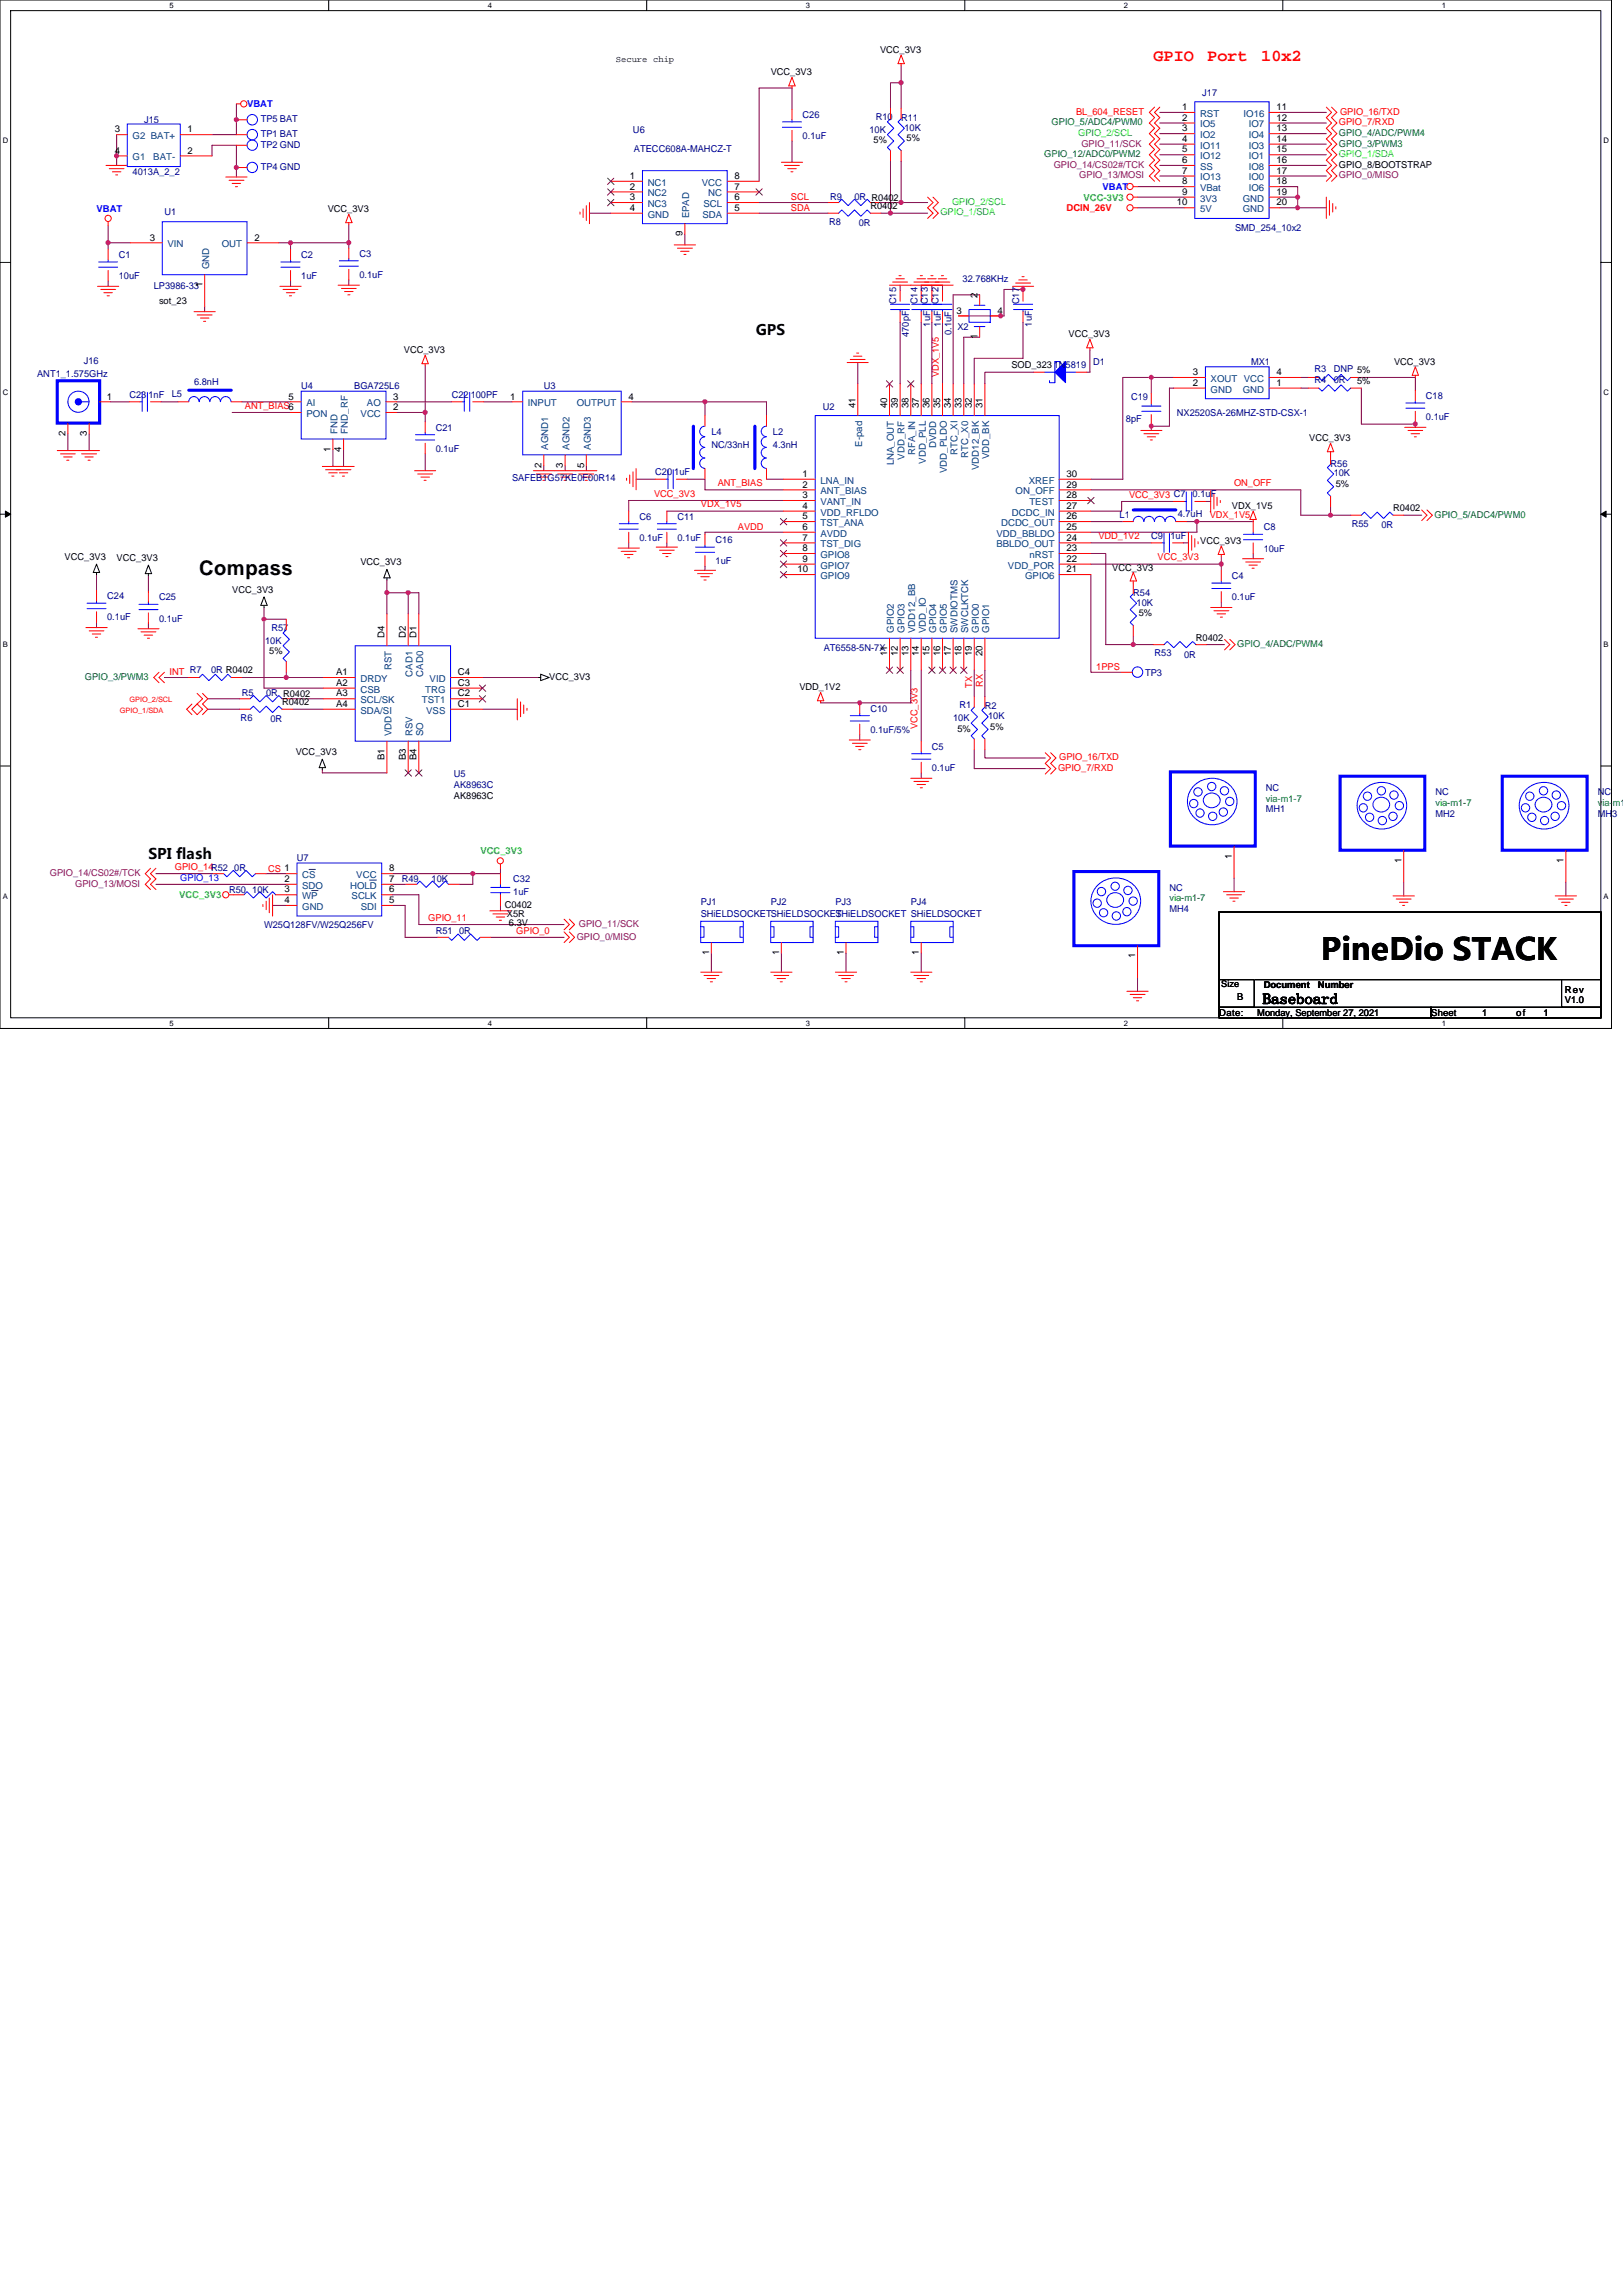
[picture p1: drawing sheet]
<svg xmlns="http://www.w3.org/2000/svg" width="210mm" height="297mm" viewBox="0 0 210 297" stroke-linecap="round" stroke-linejoin="round" font-family="sans-serif">
<defs><g id="words">
<text font-size="4" x="170.9" y="124.2">PineDio STACK</text>
<text font-size="2.6" x="25.8" y="74.4">Compass</text>
<g font-size="2.2" fill="#f00">
<text x="149.2" y="7.9">GPIO</text>
<text x="156.2" y="7.9">Port</text>
<text x="163.2" y="7.9">10x2</text>
</g>
<g font-size="1.9">
<text x="97.8" y="43.3">GPS</text>
<text x="19.2" y="111.1">SPI flash</text>
<text x="163.4" y="129.9">Baseboard</text>
</g>
<g font-size="1.2">
<text x="99.7" y="9.8">VCC_3V3</text>
<text x="113.9" y="6.9">VCC_3V3</text>
<text x="14.8" y="17.1">3</text>
<text x="24.3" y="17.1">1</text>
<text x="153" y="14.2">1</text>
<text x="153" y="15.6">2</text>
<text x="153" y="17">3</text>
<text x="165.1" y="14.2">11</text>
<text x="165.1" y="15.6">12</text>
<text x="165.1" y="17">13</text>
<text x="14.8" y="19.9">4</text>
<text x="24.3" y="19.9">2</text>
<text x="81.5" y="23.2">1</text>
<text x="95" y="23.2">8</text>
<text x="113" y="18.5">5%</text>
<text x="117.3" y="18.3">5%</text>
<text x="153" y="18.4">4</text>
<text x="153" y="19.7">5</text>
<text x="153" y="21.1">6</text>
<text x="153" y="22.5">7</text>
<text x="153" y="23.9">8</text>
<text x="165.1" y="18.4">14</text>
<text x="165.1" y="19.7">15</text>
<text x="165.1" y="21.1">16</text>
<text x="165.1" y="22.5">17</text>
<text x="165.1" y="23.9">18</text>
<text x="173.2" y="21.7">GPIO_8/BOOTSTRAP</text>
<text x="42.4" y="27.5">VCC_3V3</text>
<text x="81.5" y="24.5">2</text>
<text x="81.5" y="25.9">3</text>
<text x="81.5" y="27.3">4</text>
<text x="95" y="24.5">7</text>
<text x="95" y="27.3">5</text>
<text x="95" y="25.9">6</text>
<text x="112.6" y="27.1">R0402</text>
<text x="152.3" y="26.6">10</text>
<text x="153" y="25.2">9</text>
<text x="165.1" y="25.2">19</text>
<text x="165.1" y="26.6">20</text>
<text x="19.4" y="31.1">3</text>
<text x="32.9" y="31.1">2</text>
<text x="88.3" y="30.6" transform="rotate(-90 88.3 30.6)">9</text>
<text x="20.6" y="39.4">sot_23</text>
<text x="26.2" y="37.2" transform="rotate(-90 26.2 37.2)">1</text>
<text x="123.7" y="40.6">3</text>
<text x="126.4" y="38.5" transform="rotate(-90 126.4 38.5)">2</text>
<text x="129.1" y="40.6">4</text>
<text x="52.3" y="45.7">VCC_3V3</text>
<text x="126.4" y="43.9" transform="rotate(-90 126.4 43.9)">1</text>
<text x="130.9" y="47.6">SOD_323</text>
<text x="138.3" y="43.6">VCC_3V3</text>
<text x="180.4" y="47.2">VCC_3V3</text>
<text x="13.8" y="51.7">1</text>
<text x="37.3" y="51.7">5</text>
<text x="50.9" y="53.1">2</text>
<text x="50.9" y="51.7">3</text>
<text x="66" y="51.7">1</text>
<text x="81.3" y="51.7">4</text>
<text x="110.7" y="52.8" transform="rotate(-90 110.7 52.8)">41</text>
<text x="114.8" y="52.8" transform="rotate(-90 114.8 52.8)">40</text>
<text x="116.2" y="52.8" transform="rotate(-90 116.2 52.8)">39</text>
<text x="117.5" y="52.8" transform="rotate(-90 117.5 52.8)">38</text>
<text x="118.9" y="52.8" transform="rotate(-90 118.9 52.8)">37</text>
<text x="120.3" y="52.8" transform="rotate(-90 120.3 52.8)">36</text>
<text x="121.6" y="52.8" transform="rotate(-90 121.6 52.8)">35</text>
<text x="123" y="52.8" transform="rotate(-90 123 52.8)">34</text>
<text x="124.4" y="52.8" transform="rotate(-90 124.4 52.8)">33</text>
<text x="125.8" y="52.8" transform="rotate(-90 125.8 52.8)">32</text>
<text x="127.1" y="52.8" transform="rotate(-90 127.1 52.8)">31</text>
<text x="154.3" y="48.5">3</text>
<text x="154.3" y="49.9">2</text>
<text x="165.1" y="49.9">1</text>
<text x="165.1" y="48.5">4</text>
<text x="175.6" y="49.7">5%</text>
<text x="8.5" y="56.4" transform="rotate(-90 8.5 56.4)">2</text>
<text x="11.2" y="56.4" transform="rotate(-90 11.2 56.4)">3</text>
<text x="42.8" y="58.4" transform="rotate(-90 42.8 58.4)">1</text>
<text x="44.2" y="58.4" transform="rotate(-90 44.2 58.4)">4</text>
<text x="169.4" y="57.1">VCC_3V3</text>
<text x="70.1" y="60.5" transform="rotate(-90 70.1 60.5)">2</text>
<text x="72.8" y="60.5" transform="rotate(-90 72.8 60.5)">3</text>
<text x="75.6" y="60.5" transform="rotate(-90 75.6 60.5)">5</text>
<text x="103.8" y="61.7">1</text>
<text x="103.8" y="63.1">2</text>
<text x="103.8" y="64.5">3</text>
<text x="103.8" y="65.8">4</text>
<text x="138" y="65.8">27</text>
<text x="138" y="61.7">30</text>
<text x="138" y="64.5">28</text>
<text x="138" y="63.1">29</text>
<text x="159.4" y="65.9">VDX_1V5</text>
<text x="172.8" y="63">5%</text>
<text x="103.8" y="67.2">5</text>
<text x="103.8" y="68.6">6</text>
<text x="103.8" y="69.9">7</text>
<text x="103.8" y="71.3">8</text>
<text x="138" y="67.2">26</text>
<text x="138" y="69.9">24</text>
<text x="138" y="68.6">25</text>
<text x="138" y="71.3">23</text>
<text x="155.3" y="70.4">VCC_3V3</text>
<text x="180.2" y="66.1">R0402</text>
<text x="8.4" y="72.5">VCC_3V3</text>
<text x="15.1" y="72.6">VCC_3V3</text>
<text x="30" y="76.7">VCC_3V3</text>
<text x="46.6" y="73.1">VCC_3V3</text>
<text x="103.2" y="74">10</text>
<text x="103.8" y="72.7">9</text>
<text x="138" y="72.7">22</text>
<text x="138" y="74">21</text>
<text x="143.9" y="73.8">VCC_3V3</text>
<text x="49.8" y="82.6" transform="rotate(-90 49.8 82.6)">D4</text>
<text x="52.5" y="82.6" transform="rotate(-90 52.5 82.6)">D2</text>
<text x="53.9" y="82.6" transform="rotate(-90 53.9 82.6)">D1</text>
<text x="147.3" y="79.7">5%</text>
<text x="154.7" y="82.9">R0402</text>
<text x="34.8" y="84.7">5%</text>
<text x="43.5" y="87.4">A1</text>
<text x="43.5" y="88.7">A2</text>
<text x="59.2" y="87.4">C4</text>
<text x="59.2" y="88.7">C3</text>
<text x="71.1" y="87.9">VCC_3V3</text>
<text x="103.4" y="89.3">VDD_1V2</text>
<text x="114.8" y="84.9" transform="rotate(-90 114.8 84.9)">11</text>
<text x="116.2" y="84.9" transform="rotate(-90 116.2 84.9)">12</text>
<text x="117.5" y="84.9" transform="rotate(-90 117.5 84.9)">13</text>
<text x="118.9" y="84.9" transform="rotate(-90 118.9 84.9)">14</text>
<text x="120.3" y="84.9" transform="rotate(-90 120.3 84.9)">15</text>
<text x="121.6" y="84.9" transform="rotate(-90 121.6 84.9)">16</text>
<text x="123" y="84.9" transform="rotate(-90 123 84.9)">17</text>
<text x="124.4" y="84.9" transform="rotate(-90 124.4 84.9)">18</text>
<text x="125.8" y="84.9" transform="rotate(-90 125.8 84.9)">19</text>
<text x="127.1" y="84.9" transform="rotate(-90 127.1 84.9)">20</text>
<text x="36.5" y="91.2">R0402</text>
<text x="43.5" y="90.1">A3</text>
<text x="43.5" y="91.5">A4</text>
<text x="59.2" y="90.1">C2</text>
<text x="59.2" y="91.5">C1</text>
<text x="123.9" y="94.7">5%</text>
<text x="128.1" y="94.4">5%</text>
<text x="38.3" y="97.7">VCC_3V3</text>
<text x="49.8" y="98.4" transform="rotate(-90 49.8 98.4)">B1</text>
<text x="52.5" y="98.4" transform="rotate(-90 52.5 98.4)">B3</text>
<text x="53.9" y="98.4" transform="rotate(-90 53.9 98.4)">B4</text>
<text x="58.7" y="103.3">AK8963C</text>
<text x="50.3" y="112.7">8</text>
<text x="159.4" y="111.1" transform="rotate(-90 159.4 111.1)">1</text>
<text x="181.3" y="111.7" transform="rotate(-90 181.3 111.7)">1</text>
<text x="202.3" y="111.7" transform="rotate(-90 202.3 111.7)">1</text>
<text x="36.8" y="115.5">3</text>
<text x="36.8" y="114.1">2</text>
<text x="36.8" y="116.8">4</text>
<text x="50.3" y="115.5">6</text>
<text x="50.3" y="114.1">7</text>
<text x="50.3" y="116.8">5</text>
<text x="65.3" y="117.4">C0402</text>
<text x="65.6" y="118.7">X5R</text>
<text x="65.8" y="119.8">6.3V</text>
<text x="91.7" y="123.6" transform="rotate(-90 91.7 123.6)">1</text>
<text x="100.8" y="123.6" transform="rotate(-90 100.8 123.6)">1</text>
<text x="109.2" y="123.6" transform="rotate(-90 109.2 123.6)">1</text>
<text x="118.9" y="123.6" transform="rotate(-90 118.9 123.6)">1</text>
<text x="146.9" y="124" transform="rotate(-90 146.9 124)">1</text>
<text x="157.7" y="131.4">Date:</text>
<text x="158" y="127.7">Size</text>
<text x="160.1" y="129.4">B</text>
<text x="162.7" y="131.4">Monday, September 27, 2021</text>
<text x="163.5" y="127.9">Document</text>
<text x="170.5" y="127.9">Number</text>
<text x="185.2" y="131.4">Sheet</text>
<text x="191.7" y="131.4">1</text>
<text x="196.2" y="131.4">of</text>
<text x="199.7" y="131.4">1</text>
<text x="202.5" y="129.8">V1.0</text>
<text x="202.5" y="128.4">Rev</text>
</g>
<g font-size="1.2" fill="#004080">
<text x="17.1" y="18">G2 BAT+</text>
<text x="155.3" y="15.1">RST</text>
<text x="155.3" y="16.5">IO5</text>
<text x="155.3" y="17.9">IO2</text>
<text x="160.9" y="15.1">IO16</text>
<text x="161.6" y="16.5">IO7</text>
<text x="161.6" y="17.9">IO4</text>
<text x="17.1" y="20.7">G1</text>
<text x="19.8" y="20.7">BAT-</text>
<text x="155.3" y="19.2">IO11</text>
<text x="155.3" y="20.6">IO12</text>
<text x="155.3" y="22">SS</text>
<text x="155.3" y="23.3">IO13</text>
<text x="161.6" y="19.2">IO3</text>
<text x="161.6" y="20.6">IO1</text>
<text x="161.6" y="22">IO8</text>
<text x="161.6" y="23.3">IO0</text>
<text x="83.8" y="24">NC1</text>
<text x="83.8" y="25.4">NC2</text>
<text x="83.8" y="26.8">NC3</text>
<text x="83.8" y="28.2">GND</text>
<text x="89.2" y="28.3" transform="rotate(-90 89.2 28.3)">EPAD</text>
<text x="90.8" y="24">VCC</text>
<text x="90.9" y="28.2">SDA</text>
<text x="91" y="26.8">SCL</text>
<text x="91.6" y="25.4">NC</text>
<text x="155.3" y="24.7">VBat</text>
<text x="155.3" y="26.1">3V3</text>
<text x="155.3" y="27.5">5V</text>
<text x="160.8" y="26.1">GND</text>
<text x="160.8" y="27.5">GND</text>
<text x="161.6" y="24.7">IO6</text>
<text x="21.7" y="32">VIN</text>
<text x="27.1" y="34.9" transform="rotate(-90 27.1 34.9)">GND</text>
<text x="28.7" y="32">OUT</text>
<text x="39.6" y="52.6">AI</text>
<text x="39.6" y="53.9">PON</text>
<text x="46.7" y="53.9">VCC</text>
<text x="47.5" y="52.6">AO</text>
<text x="68.3" y="52.6">INPUT</text>
<text x="74.6" y="52.6">OUTPUT</text>
<text x="156.6" y="49.4">XOUT VCC</text>
<text x="156.6" y="50.8">GND</text>
<text x="160.8" y="50.8">GND</text>
<text x="43.6" y="56.1" transform="rotate(-90 43.6 56.1)">FND</text>
<text x="45" y="56.1" transform="rotate(-90 45 56.1)">FND_RF</text>
<text x="70.9" y="58.2" transform="rotate(-90 70.9 58.2)">AGND1</text>
<text x="73.7" y="58.2" transform="rotate(-90 73.7 58.2)">AGND2</text>
<text x="76.4" y="58.2" transform="rotate(-90 76.4 58.2)">AGND3</text>
<text x="111.5" y="57.8" transform="rotate(-90 111.5 57.8)">E-pad</text>
<text x="117" y="59.5" transform="rotate(-90 117 59.5)">VDD_RF</text>
<text x="118.4" y="58.9" transform="rotate(-90 118.4 58.9)">RFA_IN</text>
<text x="121.1" y="58" transform="rotate(-90 121.1 58)">DVDD</text>
<text x="123.9" y="58.9" transform="rotate(-90 123.9 58.9)">RTC_XI</text>
<text x="125.3" y="59.2" transform="rotate(-90 125.3 59.2)">RTC_X0</text>
<text x="128" y="59.4" transform="rotate(-90 128 59.4)">VDD_BK</text>
<text x="106.2" y="62.6">LNA_IN</text>
<text x="106.2" y="63.9">ANT_BIAS</text>
<text x="106.2" y="65.3">VANT_IN</text>
<text x="115.7" y="60.2" transform="rotate(-90 115.7 60.2)">LNA_OUT</text>
<text x="119.8" y="60" transform="rotate(-90 119.8 60)">VDD_PLL</text>
<text x="122.5" y="61.2" transform="rotate(-90 122.5 61.2)">VDD_PLDO</text>
<text x="126.6" y="60.8" transform="rotate(-90 126.6 60.8)">VDD12_BK</text>
<text x="131.4" y="63.9">ON_OFF</text>
<text x="133.1" y="62.6">XREF</text>
<text x="133.2" y="65.3">TEST</text>
<text x="106.2" y="66.7">VDD_RFLDO</text>
<text x="106.2" y="68.1">TST_ANA</text>
<text x="106.2" y="69.4">AVDD</text>
<text x="106.2" y="70.8">TST_DIG</text>
<text x="128.9" y="70.8">BBLDO_OUT</text>
<text x="128.9" y="69.4">VDD_BBLDO</text>
<text x="129.5" y="68.1">DCDC_OUT</text>
<text x="130.9" y="66.7">DCDC_IN</text>
<text x="106.2" y="72.2">GPIO8</text>
<text x="106.2" y="73.6">GPIO7</text>
<text x="106.2" y="74.9">GPIO9</text>
<text x="130.4" y="73.6">VDD_POR</text>
<text x="132.6" y="74.9">GPIO6</text>
<text x="133.2" y="72.2">nRST</text>
<text x="115.7" y="81.9" transform="rotate(-90 115.7 81.9)">GPIO2</text>
<text x="117" y="81.9" transform="rotate(-90 117 81.9)">GPIO3</text>
<text x="118.4" y="81.9" transform="rotate(-90 118.4 81.9)">VDD12_BB</text>
<text x="119.8" y="81.9" transform="rotate(-90 119.8 81.9)">VDD_IO</text>
<text x="121.1" y="81.9" transform="rotate(-90 121.1 81.9)">GPIO4</text>
<text x="122.5" y="81.9" transform="rotate(-90 122.5 81.9)">GPIO5</text>
<text x="123.9" y="81.9" transform="rotate(-90 123.9 81.9)">SWDIOTMS</text>
<text x="125.3" y="81.9" transform="rotate(-90 125.3 81.9)">SWCLKTCK</text>
<text x="126.6" y="81.9" transform="rotate(-90 126.6 81.9)">GPIO0</text>
<text x="128" y="81.9" transform="rotate(-90 128 81.9)">GPIO1</text>
<text x="46.6" y="88.2">DRDY</text>
<text x="46.6" y="89.6">CSB</text>
<text x="50.6" y="86.7" transform="rotate(-90 50.6 86.7)">RST</text>
<text x="53.4" y="87.6" transform="rotate(-90 53.4 87.6)">CAD1</text>
<text x="54.8" y="87.6" transform="rotate(-90 54.8 87.6)">CAD0</text>
<text x="55" y="89.6">TRG</text>
<text x="55.6" y="88.2">VID</text>
<text x="46.6" y="91">SCL/SK</text>
<text x="46.6" y="92.3">SDA/SI</text>
<text x="50.6" y="95.2" transform="rotate(-90 50.6 95.2)">VDD</text>
<text x="53.4" y="95.2" transform="rotate(-90 53.4 95.2)">RSV</text>
<text x="54.6" y="91">TST1</text>
<text x="54.8" y="95.2" transform="rotate(-90 54.8 95.2)">SO</text>
<text x="55.1" y="92.3">VSS</text>
<text x="39.1" y="113.6">CS</text>
<text x="46.1" y="113.6">VCC</text>
<text x="39.1" y="115">SDO</text>
<text x="39.1" y="116.3">WP</text>
<text x="39.1" y="117.7">GND</text>
<text x="45.3" y="115">HOLD</text>
<text x="45.5" y="116.3">SCLK</text>
<text x="46.7" y="117.7">SDI</text>
</g>
<g font-size="1.2" fill="#000080">
<text x="18.6" y="15.9">J15</text>
<text x="33.7" y="15.8">TP5 BAT</text>
<text x="33.7" y="17.7">TP1 BAT</text>
<text x="81.9" y="17.2">U6</text>
<text x="103.8" y="15.3">C26</text>
<text x="103.8" y="18">0.1uF</text>
<text x="112.5" y="17.2">10K</text>
<text x="113.3" y="15.5">R10</text>
<text x="116.6" y="15.7">R11</text>
<text x="117" y="16.9">10K</text>
<text x="155.6" y="12.4">J17</text>
<text x="17.1" y="22.7">4013A_2_2</text>
<text x="33.7" y="22">TP4 GND</text>
<text x="33.7" y="19.1">TP2 GND</text>
<text x="82" y="19.6">ATECC608A-MAHCZ-T</text>
<text x="21.3" y="27.9">U1</text>
<text x="107.3" y="29.1">R8</text>
<text x="107.4" y="25.8">R9</text>
<text x="110.6" y="25.8">0R R0402</text>
<text x="111.1" y="29.3">0R</text>
<text x="159.8" y="29.9">SMD_254_10x2</text>
<text x="15.4" y="33.4">C1</text>
<text x="39" y="33.4">C2</text>
<text x="46.5" y="33.2">C3</text>
<text x="46.5" y="36">0.1uF</text>
<text x="15.4" y="36.1">10uF</text>
<text x="19.9" y="37.3">LP3986-33</text>
<text x="39" y="36.1">1uF</text>
<text x="116" y="39.4" transform="rotate(-90 116 39.4)">C15</text>
<text x="118.7" y="39.4" transform="rotate(-90 118.7 39.4)">C14</text>
<text x="120.1" y="39.4" transform="rotate(-90 120.1 39.4)">C13</text>
<text x="121.4" y="39.4" transform="rotate(-90 121.4 39.4)">C12</text>
<text x="124.5" y="36.5">32.768KHz</text>
<text x="131.9" y="39.4" transform="rotate(-90 131.9 39.4)">C17</text>
<text x="10.8" y="47.1">J16</text>
<text x="117.6" y="43.6" transform="rotate(-90 117.6 43.6)">470pF</text>
<text x="120.3" y="42.2" transform="rotate(-90 120.3 42.2)">1uF</text>
<text x="121.7" y="42.2" transform="rotate(-90 121.7 42.2)">1uF</text>
<text x="123.1" y="43.3" transform="rotate(-90 123.1 43.3)">0.1uF</text>
<text x="123.9" y="42.7">X2</text>
<text x="133.5" y="42.2" transform="rotate(-90 133.5 42.2)">1uF</text>
<text x="136.3" y="47.6">1N5819</text>
<text x="141.4" y="47.2">D1</text>
<text x="161.9" y="47.2">MX1</text>
<text x="4.8" y="48.7">ANT1_1.575GHz</text>
<text x="16.7" y="51.5">C23 1nF</text>
<text x="22.2" y="51.3">L5</text>
<text x="25.1" y="49.8">6.8nH</text>
<text x="39" y="50.4">U4</text>
<text x="45.8" y="50.4">BGA725L6</text>
<text x="58.4" y="51.5">C22 100PF</text>
<text x="70.4" y="50.4">U3</text>
<text x="106.4" y="53">U2</text>
<text x="146.3" y="51.7">C19</text>
<text x="152.3" y="53.8">NX2520SA-26MHZ-STD-CSX-1</text>
<text x="170.1" y="48.2">R3</text>
<text x="170.1" y="49.6">R4</text>
<text x="172.6" y="48.2">DNP 5%</text>
<text x="172.6" y="49.6">0R</text>
<text x="184.5" y="51.6">C18</text>
<text x="56.4" y="55.7">C21</text>
<text x="56.4" y="58.5">0.1uF</text>
<text x="92" y="56.3">L4</text>
<text x="92" y="57.9">NC/33nH</text>
<text x="100" y="56.3">L2</text>
<text x="100" y="57.9">4.3nH</text>
<text x="145.7" y="54.6">8pF</text>
<text x="184.5" y="54.3">0.1uF</text>
<text x="66.3" y="62.2">SAFEB1G57KE0F00R14</text>
<text x="84.8" y="61.5">C20 1uF</text>
<text x="154.3" y="64.3">0.1uF</text>
<text x="172.1" y="60.4">R56</text>
<text x="172.6" y="61.6">10K</text>
<text x="82.7" y="67.2">C6</text>
<text x="82.7" y="70">0.1uF</text>
<text x="87.7" y="67.2">C11</text>
<text x="87.7" y="70">0.1uF</text>
<text x="92.6" y="70.3">C16</text>
<text x="144.8" y="67">L1</text>
<text x="148.9" y="69.7">C9</text>
<text x="151.4" y="69.7">1uF</text>
<text x="152.4" y="66.8">4.7uH</text>
<text x="163.5" y="68.6">C8</text>
<text x="163.5" y="71.4">10uF</text>
<text x="174.9" y="68.2">R55</text>
<text x="178.7" y="68.3">0R</text>
<text x="13.9" y="77.5">C24</text>
<text x="20.6" y="77.7">C25</text>
<text x="92.6" y="73">1uF</text>
<text x="146.6" y="77.1">R54</text>
<text x="159.4" y="74.9">C4</text>
<text x="159.4" y="77.7">0.1uF</text>
<text x="13.9" y="80.3">0.1uF</text>
<text x="20.6" y="80.4">0.1uF</text>
<text x="34.3" y="83.3">10K</text>
<text x="35.1" y="81.6">R57</text>
<text x="147" y="78.3">10K</text>
<text x="27.3" y="87.1">0R R0402</text>
<text x="106.6" y="84.2">AT6558-5N-7X</text>
<text x="148.1" y="87.4">TP3</text>
<text x="149.4" y="84.9">R53</text>
<text x="153.2" y="85.1">0R</text>
<text x="31.1" y="93.3">R6</text>
<text x="31.3" y="90">R5</text>
<text x="34.4" y="90">0R R0402</text>
<text x="35" y="93.4">0R</text>
<text x="112.6" y="92.1">C10</text>
<text x="112.6" y="94.8">0.1uF/5%</text>
<text x="123.3" y="93.3">10K</text>
<text x="124.1" y="91.7">R1</text>
<text x="127.4" y="91.8">R2</text>
<text x="127.8" y="93">10K</text>
<text x="58.7" y="100.6">U5</text>
<text x="58.7" y="101.9">AK8963C</text>
<text x="120.6" y="97">C5</text>
<text x="120.6" y="99.7">0.1uF</text>
<text x="163.8" y="102.3">NC</text>
<text x="163.8" y="105.1">MH1</text>
<text x="185.7" y="102.9">NC</text>
<text x="185.7" y="105.6">MH2</text>
<text x="206.7" y="102.9">NC</text>
<text x="206.7" y="105.6">MH3</text>
<text x="38.4" y="111.4">U7</text>
<text x="29.6" y="115.5">R50 10K</text>
<text x="52" y="114.2">R49</text>
<text x="55.8" y="114.2">10K</text>
<text x="66.4" y="114.2">C32</text>
<text x="66.4" y="115.8">1uF</text>
<text x="90.7" y="117">PJ1</text>
<text x="90.7" y="118.7">SHiELDSOCKETSHiELDSOCKET</text>
<text x="99.7" y="117">PJ2</text>
<text x="108.1" y="117">PJ3</text>
<text x="108.1" y="118.7">SHiELDSOCKET SHiELDSOCKET</text>
<text x="117.8" y="117">PJ4</text>
<text x="151.3" y="115.3">NC</text>
<text x="151.3" y="118">MH4</text>
<text x="34.2" y="120">W25Q128FV/W25Q256FV</text>
<text x="56.4" y="120.9">R51 0R</text>
</g>
<g font-size="1.2" fill="#00f">
<text x="32" y="13.9">VBAT</text>
<text x="12.5" y="27.5">VBAT</text>
<text x="142.6" y="24.6">VBAT</text>
<text x="23.3" y="113.9">GPIO_13</text>
</g>
<g font-size="1.2" fill="#008000">
<text x="136.1" y="16.2">GPIO_5/ADC4/PWM0</text>
<text x="173.2" y="17.6">GPIO_4/ADC/PWM4</text>
<text x="135.1" y="20.3">GPIO_12/ADC0/PWM2</text>
<text x="173.2" y="19">GPIO_3/PWM3</text>
<text x="185.6" y="67">GPIO_5/ADC4/PWM0</text>
<text x="160.1" y="83.7">GPIO_4/ADC/PWM4</text>
<text x="11" y="87.9">GPIO_3/PWM3</text>
<text x="163.8" y="103.7">via-m1-7</text>
<text x="185.7" y="104.3">via-m1-7</text>
<text x="206.7" y="104.3">via-m1</text>
<text x="151.3" y="116.6">via-m1-7</text>
</g>
<g font-size="1.2" fill="#f00">
<text x="139.2" y="14.8">BL_604_RESET</text>
<text x="173.2" y="16.2">GPIO_7/RXD</text>
<text x="173.4" y="14.8">GPIO_16/TXD</text>
<text x="102.3" y="25.9">SCL</text>
<text x="102.3" y="27.3">SDA</text>
<text x="138" y="27.3">DCIN_26V</text>
<text x="31.7" y="52.9">ANT_BIAS6</text>
<text x="121.5" y="48.8" transform="rotate(-90 121.5 48.8)">VDX_1V5</text>
<text x="84.6" y="64.3">VCC_3V3</text>
<text x="90.7" y="65.6">VDX_1V5</text>
<text x="92.9" y="62.9">ANT_BIAS</text>
<text x="146.1" y="64.4">VCC_3V3 C7</text>
<text x="159.7" y="62.9">ON_OFF</text>
<text x="95.5" y="68.6">AVDD</text>
<text x="142.1" y="69.7">VDD_1V2</text>
<text x="156.5" y="67">VDX_1V5</text>
<text x="149.8" y="72.5">VCC_3V3</text>
<text x="21.9" y="87.4">INT R7</text>
<text x="125.8" y="89" transform="rotate(-90 125.8 89)">TX</text>
<text x="127.1" y="88.9" transform="rotate(-90 127.1 88.9)">RX</text>
<text x="141.8" y="86.7">1PPS</text>
<text x="118.7" y="94.4" transform="rotate(-90 118.7 94.4)">VCC_3V3</text>
<text x="136.9" y="99.7">GPIO_7/RXD</text>
<text x="137" y="98.4">GPIO_16/TXD</text>
<text x="22.6" y="112.5">GPIO_14R52 0R</text>
<text x="34.7" y="112.8">CS 1</text>
<text x="55.4" y="119.1">GPIO_11</text>
<text x="66.8" y="120.8">GPIO_0</text>
</g>
<g font-size="1.2" fill="#0f0">
<text x="139.5" y="17.6">GPIO_2/SCL</text>
<text x="173.2" y="20.3">GPIO_1/SDA</text>
<text x="121.7" y="27.9">GPIO_1/SDA</text>
<text x="123.2" y="26.5">GPIO_2/SCL</text>
<text x="140.2" y="26">VCC-3V3</text>
<text x="62.1" y="110.4">VCC_3V3</text>
<text x="23.2" y="116.2">VCC_3V3</text>
</g>
<g font-size="1.2" fill="#800080">
<text x="136.3" y="21.7">GPIO_14/CS02#/TCK</text>
<text x="139.6" y="23.1">GPIO_13/MOSI</text>
<text x="139.9" y="19">GPIO_11/SCK</text>
<text x="173.2" y="23.1">GPIO_0/MISO</text>
<text x="6.5" y="113.3">GPIO_14/CS02#/TCK</text>
<text x="9.7" y="114.7">GPIO_13/MOSI</text>
<text x="74.9" y="119.9">GPIO_11/SCK</text>
<text x="74.6" y="121.6">GPIO_0/MISO</text>
</g>
<text font-size="1.1" x="79.7" y="8.1">Secure chip</text>
<g font-size="1">
<text x="21.9" y="1">5</text>
<text x="63.1" y="1">4</text>
<text x="104.2" y="1">3</text>
<text x="145.4" y="1">2</text>
<text x="186.5" y="1">1</text>
<text x=".4" y="18.5">D</text>
<text x="207.5" y="18.5">D</text>
<text x=".4" y="51.1">C</text>
<text x="207.5" y="51.1">C</text>
<text x=".4" y="83.7">B</text>
<text x="207.5" y="83.7">B</text>
<text x=".4" y="116.3">A</text>
<text x="207.5" y="116.3">A</text>
<text x="21.9" y="132.7">5</text>
<text x="63.1" y="132.7">4</text>
<text x="104.2" y="132.7">3</text>
<text x="145.4" y="132.7">2</text>
<text x="186.5" y="132.7">1</text>
</g>
<g font-size="1" fill="#f00">
<text x="15.5" y="92.2">GPIO_1/SDA</text>
<text x="16.7" y="90.8">GPIO_2/SCL</text>
</g>
</g></defs>
<path d="M0 0h208.5v133.1h-208.5zM1.4 1.4h205.7v130.3h-205.7z" fill="none" stroke="#000" stroke-width=".13"/>
<g fill="#fff">
<path d="M21.9 .1h.6v1.1h-.6z"/>
<path d="M21.9 131.8h.6v1.1h-.6z"/>
</g>
<path d="M42.5 0v1.4M42.5 131.7v1.4" fill="none" stroke="#000" stroke-width=".13"/>
<g fill="#fff">
<path d="M63.1 .1h.5v1.1h-.5z"/>
<path d="M63.1 131.8h.5v1.1h-.5z"/>
</g>
<path d="M83.7 0v1.4M83.7 131.7v1.4" fill="none" stroke="#000" stroke-width=".13"/>
<g fill="#fff">
<path d="M104.2 .1h.6v1.1h-.6z"/>
<path d="M104.2 131.8h.6v1.1h-.6z"/>
</g>
<path d="M124.8 0v1.4M124.8 131.7v1.4" fill="none" stroke="#000" stroke-width=".13"/>
<g fill="#fff">
<path d="M145.4 .1h.5v1.1h-.5z"/>
<path d="M145.4 131.8h.5v1.1h-.5z"/>
</g>
<path d="M166 0v1.4M166 131.7v1.4" fill="none" stroke="#000" stroke-width=".13"/>
<g fill="#fff">
<path d="M186.5 .1h.6v1.1h-.6z"/>
<path d="M186.5 131.8h.6v1.1h-.6z"/>
<path d="M.4 17.7h.7v1.1h-.7z"/>
<path d="M207.5 17.7h.7v1.1h-.7z"/>
<path d="M.4 50.2h.7v1.1h-.7z"/>
<path d="M207.5 50.2h.7v1.1h-.7z"/>
</g>
<path d="M0 34h1.4M207.1 34h1.4" fill="none" stroke="#000" stroke-width=".13"/>
<g fill="#fff">
<path d="M.4 82.8h.6v1.1h-.6z"/>
<path d="M207.5 82.8h.6v1.1h-.6z"/>
</g>
<path d="M0 66.5h1.4M207.1 66.5h1.4" fill="none" stroke="#000" stroke-width=".13"/>
<path d="M.7 66.1l.7 .4-.7 .4zM207.1 66.5l.7-.4v.8z" fill="#000" stroke="#000" stroke-width=".13"/>
<g fill="#fff">
<path d="M.4 115.4h.6v1.1h-.6z"/>
<path d="M207.5 115.4h.6v1.1h-.6z"/>
</g>
<g fill="none" stroke="#000" stroke-width=".13">
<path d="M12.5 73l.4 1.1h-.8zM12.5 74.1v.2M19.2 74.2v.3M19.2 73.1l.4 1.1h-.8zM34.2 77.2l.4 1.1h-.9zM34.2 78.3v.3M50.1 73.7l.4 1.1h-.8zM50.1 74.8v.2M0 99.1h1.4M41.7 98.2l.4 1.1h-.8zM41.7 99.3v.3M69.7 87.7h.3"/>
<path d="M70 87.2l1.1 .5-1.1 .4zM207.1 99.1h1.4M157.7 118h49.4v13.7h-49.4zM157.7 130.3h27.5v1.4h-27.5zM157.7 126.7h4.6v3.6h-4.6zM162.4 126.7h39.6M185.2 130.3h21.9v1.4h-21.9zM202 126.7h5.1v3.6h-5.1z"/>
</g>
<g fill="none" stroke="#800040" stroke-width=".13">
<path d="M15.1 17.4v4M30.6 13.4v4h-3.2M102.5 18.2v2.8M102.5 14.1v-2.7h-4.3v12.1M115.2 14v-3.3h1.4v3.3M116.6 8.5v2.2M150.1 14.5h3.1M150.1 15.9h3.1M150.1 17.3h3.1M150.1 18.6h3.1M165.6 14.5h6M165.6 15.9h6"/>
<path d="M165.6 17.3h6M165.6 18.6h6M14 29.2v2.2M14 31.4h2.9M14 36.3v.7M14 31.4v.8M26.5 39.6v.7M27.4 20.2v-1.4h3.2v4.1M36.1 31.4h1.5M37.6 36.3v.7M37.6 31.4v.8M37.6 31.4h7.5"/>
<path d="M45.1 36.2v.7M45.1 29.1v3M76.3 27.6h2.7M88.6 30.3v1.4M98.2 26.2h8.9M98.2 27.6h8.9M114 27.6h1.2M114 26.2h2.6M115.2 20.8v6.8h4.8M116.5 36.9v.7M116.6 20.8v5.4M116.6 26.2h3.4"/>
<path d="M119.2 36.9v.7M120.6 36.9v.7M121.9 36.9v.7M126.7 38.1h-3.4v11.6M132.4 37v.4M132.4 37.4h-2.5v3.5h-5.9M132.4 37.4v.2M147.2 24.2h6M147.2 26.9h6M147.2 25.5h6M150.1 20h3.1M150.1 21.4h3.1"/>
<path d="M150.1 22.8h3.1M165.6 20h6M165.6 21.4h6M165.6 22.8h6M165.6 26.9h2.3M165.6 25.5h2.3M165.6 24.2h2.3v1.3M167.9 25.5v1.4M167.9 26.9h3.7M8.8 56.1v2.2M11.5 56.1v2.2M14.3 52h2.4"/>
<path d="M20.8 52h2.3M30 53.4h7.6M31.3 52h6.3M43.1 58.2v2.1M44.4 58.2v2.1M51.3 52h7.1M51.3 53.4h3.7M55 58.7v2.2M55 47.3v7.3M62.5 52h3.8M81.7 52h9.5v1.8M91.2 52h8v1.8"/>
<path d="M111 46.9v2.8M116.5 41.7v8M119.2 41.7v8M120.6 41.7v8M121.9 41.7v8M126.7 43.6h-2v6.1M132.4 41.7v4.7h-6.4v3.3M133.7 48.2h-6.3v1.5M141 45.3v2.9h-.4M148.9 55v.1M148.9 48.8v2.1M148.9 48.8h-3.6v13.2h-4.2"/>
<path d="M148.9 55.1v.6M148.9 48.8h2.9M151.8 50.2h-.5v4.9h-2.4M168.3 48.8h1M168.3 50.2h1M176.1 48.8h7v1.7M176.1 50.2v4.7h7M183.1 54.6v.3M183.1 54.9v.4M12.5 74.3v2.1M19.2 74.5v2M34.2 78.6v1.5"/>
<path d="M50.1 75v1.7M50.1 76.7v2.7M50.1 76.7h2.7M52.8 76.7h1.4v2.7M52.8 76.7v2.7M70.4 60.2v.7M73.1 60.2v.7M75.9 60.2v.7M81.3 70.2v.7M82.3 62h2.5M86.3 70.2v.6M86.3 66.1h15.1"/>
<path d="M88.9 62h2.3v1.4h10.2M91.2 73.3v.5M99.2 62h2.2M101.4 64.7h-20.1v1.4M101.4 68.9h-10.2v.2M141.1 71.6h2v11.8h3.5M141.1 63.4h27.2v3.3h3.8M141.1 74.3v12.7h4M141.1 67.5h4.2M141.1 70.2h7.8M141.1 73h16.9M151.8 64.9h-6.7v1.2h-4"/>
<path d="M153.1 70.2h.7M153.5 67.5h1.4M154.9 67.5h7.2M154.9 67.5v1.4h-13.8M156 64.9h.6M158 77.9v.7M158 72v1.8M162.1 71.6v.7M172.1 65.6v1.1h2.7M181.6 66.7h2.3M12.5 80.5v.7M19.2 80.6v.7"/>
<path d="M21.3 87.7h3.1M26.9 91.8h4.1M26.9 90.4h4.1M31.3 87.7h5.7M37 80.1h-2.8v8.9h7.6M37 87v.7h4.8M37.9 90.4h3.9M37.9 91.8h3.9M41.7 99.6v.4h8.4M62.4 91.8h4.5M62.4 87.7h7.3M111.2 95.1v.6"/>
<path d="M117.8 86.7v4.2h-11.6M119.2 100v.7M119.2 86.7v9.2M126 86.7v3.4M126 97v2.4h9.2M127.4 97v1.1h7.8M127.4 86.7v3.4M146.6 82.3v1.1M146.6 83.4h2.6M156.1 83.4h2.3M20.2 114.4h16.8M20.2 113h7.4"/>
<path d="M34.4 113h2.6M35.3 117.1h1.7M50.8 115.8h3.4v3.8h18.8M50.8 114.4h1.7M50.8 113h10.4M50.8 117.1h1.6v4.2h4.2M61.2 113v1.4h-1.8M64.7 112.3v.7h-3.5M64.7 117.1v.7M159.7 113.6v1.8M181.6 114.1v1.8M202.6 114.1v1.8"/>
<path d="M63.5 121.3h9.5M92 123.3v2.5M101.1 123.3v2.5M109.5 123.3v2.5M119.2 123.3v2.5M147.2 126.5v1.7"/>
</g>
<g fill="#f0f" stroke="#f0f" stroke-width=".13">
<circle cx="167.9" cy="26.9" r=".27"/>
<circle cx="167.9" cy="25.5" r=".26"/>
<circle cx="30.6" cy="21.7" r=".27"/>
<circle cx="15.1" cy="20.2" r=".27"/>
<circle cx="14" cy="31.4" r=".27"/>
<circle cx="45.1" cy="31.4" r=".27"/>
<circle cx="37.6" cy="31.4" r=".27"/>
<circle cx="158" cy="73" r=".27"/>
<circle cx="154.8" cy="67.5" r=".27"/>
<circle cx="111.2" cy="90.9" r=".26"/>
<circle cx="148.9" cy="48.8" r=".26"/>
<circle cx="148.9" cy="55.1" r=".26"/>
<circle cx="183.1" cy="54.9" r=".27"/>
<circle cx="129.5" cy="40.9" r=".27"/>
<circle cx="132.3" cy="37.4" r=".27"/>
<circle cx="91.2" cy="52" r=".27"/>
<circle cx="55" cy="53.3" r=".27"/>
<circle cx="50.1" cy="76.7" r=".26"/>
<circle cx="52.8" cy="76.7" r=".26"/>
<circle cx="37" cy="87.6" r=".27"/>
<circle cx="115.2" cy="27.6" r=".27"/>
<circle cx="116.6" cy="26.2" r=".27"/>
<circle cx="116.6" cy="10.7" r=".27"/>
<circle cx="61.2" cy="113" r=".27"/>
<circle cx="146.6" cy="83.4" r=".27"/>
<circle cx="172.1" cy="66.7" r=".26"/>
<circle cx="34.2" cy="80.1" r=".26"/>
<circle cx="30.6" cy="15.5" r=".27"/>
</g>
<g fill="none" stroke="#f00" stroke-width=".13">
<path d="M15.1 17.4h1.4M23.3 17.4h4.1M30.6 15.5h1.4M30.6 17.4h1.4M30.6 18.8h1.4M30.6 13.4h.5M102.5 10l.4 1.1h-.9zM102.5 11.1v.3M102.5 16.9v1.3M102.5 14.1v1.4M115.2 19.5v1.3M115.2 14v1.4"/>
<path d="M116.6 7.1l.4 1.1h-.8zM116.6 8.2v.3M116.6 19.5v1.3M116.6 14v1.4M149.4 13.9l-.7 .6 .7 .7-.7 .7 .7 .7-.7 .7 .7 .7-.7 .6 .7 .7-.7 .7 .7 .7-.7 .7 .7 .7-.7 .7 .7 .7M150.1 13.9l-.7 .6 .7 .7-.7 .7 .7 .7-.7 .7 .7 .7-.7 .6 .7 .7-.7 .7 .7 .7-.7 .7 .7 .7-.7 .7 .7 .7M153.2 14.5h1.4M153.2 15.9h1.4M153.2 17.3h1.4M153.2 18.6h1.4M164.2 14.5h1.4M164.2 15.9h1.4"/>
<path d="M164.2 17.3h1.4M164.2 18.6h1.4M171.6 13.9l.7 .6-.7 .7 .7 .7-.7 .7 .7 .7-.7 .7 .7 .6-.7 .7 .7 .7-.7 .7 .7 .7-.7 .7 .7 .7-.7 .7M172.3 13.9l.7 .6-.7 .7 .7 .7-.7 .7 .7 .7-.7 .7 .7 .6-.7 .7 .7 .7-.7 .7 .7 .7-.7 .7 .7 .7-.7 .7M12.6 37h2.8M13 37.4h2M13.4 37.9h1.1M13.7 21.4h2.8M13.9 38.3h.2M14 28.7v.5M14 35v1.3M14 32.2v1.4"/>
<path d="M14.1 21.8h1.9M14.5 22.2h1.1M15 22.6h.2M15.1 20.2h1.4M16.9 31.4h4.1M23.3 20.2h4.1M26.5 35.5v4.1M29.2 22.9h2.8M29.6 23.3h2M30 23.7h1.1M30.5 24.2h.2M30.6 21.7h1.4"/>
<path d="M32 31.4h4.1M36.2 37h2.8M36.6 37.4h1.9M37 37.9h1.1M37.4 38.3h.3M37.6 35v1.3M37.6 32.2v1.4M43.8 36.9h2.7M44.2 37.3h1.9M44.6 37.7h1.1M45 38.1h.3M45.1 28.8v.3"/>
<path d="M45.1 34.8v1.4M45.1 32.1v1.4M45.1 27.7l.5 1.1h-.9zM75 27.4v.3M75.4 27v1.1M75.9 26.6v1.9M76.3 26.2v2.7M79 23.5h4.1M79 24.8h4.1M79 26.2h4.1M79 27.6h4.1M87.2 31.7h2.8"/>
<path d="M87.7 32.1h1.9M88.1 32.5h1.1M88.5 32.9h.3M88.6 28.9v1.4M94.1 27.6h4.1M94.1 26.2h4.1M94.1 24.8h4.1M94.1 23.5h4.1M101.1 21h2.7M101.5 21.4h1.9M101.9 21.8h1.1M102.3 22.2h.3"/>
<path d="M107.1 26.2h1.4M107.1 27.6h1.4M112.6 26.2h1.4M112.6 27.6h1.4M115.1 36.9h8.2M115.5 36.5h1.9M115.9 36.1h1.1M116.3 35.7h.3M116.5 37.6v1.4M118.2 36.5h2M118.6 36.1h1.1M119.1 35.7h.2"/>
<path d="M119.2 37.6v1.4M119.2 36.9h2.7M119.6 36.5h1.9M120 36.1h1.1M120 25.5l.7 .7-.7 .7 .7 .7-.7 .7M120.4 35.7h.3M120.6 37.6v1.4M120.7 25.5l.7 .7-.7 .7 .7 .7-.7 .7M121 36.5h1.9M121.4 36.1h1.1M121.8 35.7h.3M121.9 37.6v1.4"/>
<path d="M126.7 38.1v1.4M131 37h2.7M131.4 36.6h1.9M131.8 36.2h1.1M132.2 35.8h.3M132.4 37.6v1.4M146.6 25.5h.6M146.6 24.2h.6M146.6 26.9h.6M153.2 20h1.4M153.2 21.4h1.4M153.2 22.8h1.4"/>
<path d="M153.2 24.2h1.4M153.2 25.5h1.4M153.2 26.9h1.4M164.2 20h1.4M164.2 21.4h1.4M164.2 22.8h1.4M164.2 24.2h1.4M164.2 25.5h1.4M164.2 26.9h1.4M171.6 25.5v2.8M172 25.9v2M172.4 26.3v1.1"/>
<path d="M172.8 26.8v.2M7.4 58.3h5.5M7.8 58.7h1.9M8.2 59.1h1.1M8.6 59.5h.3M8.8 54.7v1.4M10.6 58.7h1.9M11 59.1h1.1M11.4 59.5h.3M11.5 54.7v1.4M12.9 52h1.4M16.7 52h1.4"/>
<path d="M19.5 52h1.3M23.1 52h1.3M25.1 40.3h2.8M25.5 40.7h1.9M25.9 41.1h1.1M26.3 41.6h.3M29.9 52h1.4M37.6 52h1.4M37.6 53.4h1.4M43.1 56.8v1.4M44.4 56.8v1.4M49.9 52h1.4"/>
<path d="M49.9 53.4h1.4M55 47.1v.2M55 57.3v1.4M55 54.6v1.4M55 46l.4 1.1h-.8zM58.4 52h1.4M61.2 52h1.3M66.3 52h1.3M70.4 58.8v1.4M73.1 58.8v1.4M75.9 58.8v1.4M80.4 52h1.3"/>
<path d="M91.2 53.8v1.3M99.2 53.8v1.3M109.6 46.9h2.7M110 46.5h1.9M110.4 46.1h1.1M110.8 45.7h.3M111 49.7v4.1M115.1 49.7v4.1M116.5 49.7v4.1M116.5 40.3v1.4M117.8 49.7v4.1M119.2 40.3v1.4"/>
<path d="M119.2 49.7v4.1M120.6 40.3v1.4M120.6 49.7v4.1M121.9 40.3v1.4M121.9 49.7v4.1M123.3 49.7v4.1M124 40.9h1.4M124.7 49.7v4.1M126 49.7v4.1M126.7 42.2v1.4M127.4 49.7v4.1M128.1 40.9h1.4"/>
<path d="M132.4 40.3v1.4M133.7 48.2h1.4M139.2 48.2h1.4M141 43.9l.4 1.1h-.8zM141 45v.3M147.6 55.7h2.7M148 56.1h1.9M148.4 56.5h1.1M148.8 56.9h.3M148.9 53.6v1.4M148.9 50.9v1.4M151.8 48.8h4.2"/>
<path d="M151.8 50.2h4.2M164.2 48.8h4.1M164.2 50.2h4.1M169.3 48.8h1.3M169.3 50.2h1.3M172.1 57.3l.5 1.1h-.9zM172.1 58.4v1.7M174.8 48.8h1.3M174.8 50.2h1.3M181.7 55.3h2.8M182.2 55.7h1.9M182.6 56.1h1.1"/>
<path d="M183 56.5h.2M183.1 47.5l.4 1.1h-.8zM183.1 48.6v.2M183.1 53.2v1.4M183.1 50.5v1.4M12.5 79.1v1.4M12.5 76.4v1.4M19.2 79.3v1.3M19.2 76.5v1.4M41.7 60.3h2.7M42.1 60.8h1.9M42.5 61.2h1.1"/>
<path d="M42.9 61.6h.3M43.1 60.3h2.7M43.5 60.8h1.9M43.9 61.2h1.1M44.3 61.6h.3M50.1 79.4v4.1M52.8 79.4v4.1M53.6 60.9h2.8M54 61.3h2M54.2 79.4v4.1M54.5 61.7h1.1M54.9 62.1h.2"/>
<path d="M69 60.9h8.2M69.4 61.3h1.9M69.8 61.7h1.1M70.2 62.1h.3M72.2 61.3h1.9M72.6 61.7h1.1M73 62.1h.3M74.9 61.3h1.9M75.3 61.7h1.1M75.7 62.1h.3M80 70.9h2.7M80.4 71.3h1.9"/>
<path d="M80.8 71.7h1.1M81.1 61.9v.2M81.2 72.2h.3M81.3 68.9v1.3M81.3 66.1v1.4M81.5 61.4v1.1M81.9 61v2M82.3 60.6v2.8M84.8 62h1.3M84.9 70.8h2.8M85.3 71.2h1.9M85.7 71.6h1.1"/>
<path d="M86.1 72h.3M86.3 68.9v1.3M86.3 66.1v1.4M87.5 62h1.4M89.9 73.8h2.7M90.3 74.2h1.9M90.7 74.6h1.1M91.1 75h.3M91.2 71.9v1.4M91.2 69.1v1.4M91.2 60.6v1.4M99.2 60.6v1.4"/>
<path d="M101.4 62h4.1M101.4 63.4h4.1M101.4 64.7h4.1M101.4 66.1h4.1M101.4 67.5h4.1M101.4 68.9h4.1M101.4 70.2h4.1M101.4 71.6h4.1M101.4 73h4.1M101.4 74.3h4.1M137 74.3h4.1M137 73h4.1"/>
<path d="M137 71.6h4.1M137 70.2h4.1M137 68.9h4.1M137 67.5h4.1M137 66.1h4.1M137 64.7h4.1M137 63.4h4.1M137 62h4.1M145.3 67.5h1.3M146.6 74.1l.4 1.1h-.8zM146.6 75.2v1.6M148.9 70.2h1.4"/>
<path d="M151.7 70.2h1.4M151.8 64.9h1.4M152.1 67.5h1.4M153.8 68.9v2.7M154.2 69.3v1.9M154.6 64.9h1.4M154.6 69.7v1.1M155 70.1v.3M156.6 78.6h2.8M156.6 63.5v2.8M157.1 79h1.9M157.1 63.9v1.9"/>
<path d="M157.5 79.4h1.1M157.5 64.3v1.1M157.9 79.8h.3M157.9 64.7v.3M158 70.6l.4 1.1h-.8zM158 71.7v.3M158 76.5v1.4M158 73.8v1.4M160.8 72.3h2.7M161.2 72.7h1.9M161.6 73.1h1.1M162 73.5h.3"/>
<path d="M162.1 66.1l.4 1.1h-.8zM162.1 67.2v1.7M162.1 70.2v1.4M172.1 64.2v1.4M174.8 66.7h1.3M180.2 66.7h1.4M183.9 66l.7 .7-.7 .7M184.6 66l.7 .7-.7 .7M11.1 81.2h2.8M11.5 81.6h1.9M11.9 82h1.1M12.3 82.4h.3"/>
<path d="M17.8 81.3h2.8M18.2 81.7h2M18.6 82.2h1.1M19.1 82.6h.2M20.6 87l-.7 .7 .7 .6M21.3 87l-.7 .7 .7 .6M24.4 87.7h1.4M24.8 91.8l.7-.7 .7 .7-.7 .7zM24.8 91.1l-.6 .7 .6 .7M25.5 89.7l.7 .7-.7 .7M26.2 89.7l.7 .7-.7 .7 .7 .7-.7 .7M29.9 87.7h1.4"/>
<path d="M31 90.4h1.4M31 91.8h1.4M36.5 90.4h1.4M36.5 91.8h1.4M37 85.6v1.4M37 80.1v1.4M41.8 87.7h4.2M41.8 89h4.2M41.8 90.4h4.2M41.8 91.8h4.2M50.1 95.9v4.1M52.8 95.9v4.1"/>
<path d="M54.2 95.9v4.1M58.3 87.7h4.1M58.3 89h4.1M58.3 90.4h4.1M58.3 91.8h4.1M66.9 90.4v2.7M67.4 90.8v1.9M67.8 91.2v1.1M68.2 91.6v.3M106.2 89.6l.4 1.1h-.9zM106.2 90.7v.2M109.9 95.7h2.7"/>
<path d="M110.3 96.2h1.9M110.7 96.6h1.1M111.1 97h.3M111.2 93.7v1.4M111.2 90.9v1.4M115.1 82.6v4.1M116.5 82.6v4.1M117.8 82.6v4.1M119.2 82.6v4.1M119.2 98.6v1.4M119.2 95.9v1.4M120.6 82.6v4.1"/>
<path d="M121.9 82.6v4.1M123.3 82.6v4.1M124.7 82.6v4.1M126 95.6v1.4M126 90.1v1.4M126 82.6v4.1M127.4 82.6v4.1M127.4 95.6v1.4M127.4 90.1v1.4M135.2 97.4l.7 .7-.7 .7 .7 .6-.7 .7M135.9 97.4l.7 .7-.7 .7 .7 .6-.7 .7M145.1 87h1.4"/>
<path d="M146.6 80.9v1.4M149.2 83.4h1.4M154.7 83.4h1.4M158.4 82.7l.7 .7-.7 .7M159.1 82.7l.7 .7-.7 .7M19.5 112.3l-.7 .7 .7 .7-.7 .7 .7 .7M20.2 112.3l-.7 .7 .7 .7-.7 .7 .7 .7M27.6 113h1.3M29.6 115.8h2M33.1 113h1.3M34 117v.3M34.4 116.6v1.1"/>
<path d="M34.8 116.2v1.9M35.3 115.8v2.7M35.7 115.8h2.7M37 113h1.4M37 114.4h1.4M37 117.1h1.4M49.4 117.1h1.4M49.4 115.8h1.4M49.4 114.4h1.4M49.4 113h1.4M52.5 114.4h1.4M58 114.4h1.4"/>
<path d="M63.4 117.8h2.7M63.8 118.2h1.9M64.2 118.6h1.1M64.6 119.1h.3M64.7 115.8v1.3M64.7 113v1.4M64.7 111.8v.5M73 118.9l.7 .7-.7 .7M73.7 118.9l.6 .7-.6 .7M117.8 100.7h2.8M118.2 101.1h2M118.6 101.5h1.1"/>
<path d="M119.1 101.9h.2M158.3 115.4h2.7M158.7 115.8h1.9M159.1 116.2h1.1M159.5 116.6h.3M159.7 109.5v4.1M180.2 115.9h2.8M180.6 116.3h2M181.1 116.7h1.1M181.5 117.1h.2M181.6 110v4.1M201.2 115.9h2.8"/>
<path d="M201.6 116.3h2M202 116.7h1.1M202.5 117.1h.2M202.6 110v4.1M56.6 121.3h1.4M62.1 121.3h1.4M73 120.6l.7 .7-.7 .6M73.7 120.6l.6 .7-.6 .6M90.7 125.8h2.7M91.1 126.2h1.9M91.5 126.6h1.1M91.9 127h.3"/>
<path d="M92 121.9v1.4M99.7 125.8h2.8M100.1 126.2h1.9M100.5 126.6h1.1M100.9 127h.3M101.1 121.9v1.4M108.1 125.8h2.7M108.5 126.2h1.9M108.9 126.6h1.1M109.3 127h.3M109.5 121.9v1.4M117.8 125.8h2.8"/>
<path d="M118.2 126.2h2M118.6 126.6h1.1M119.1 127h.2M119.2 121.9v1.4M145.8 128.2h2.7M146.2 128.7h1.9M146.6 129.1h1.1M147 129.5h.3M147.2 122.3v4.2"/>
<circle cx="31.5" cy="13.4" r=".4"/>
<circle cx="14" cy="28.3" r=".4"/>
<circle cx="146.2" cy="25.5" r=".4"/>
<circle cx="146.2" cy="24.1" r=".4"/>
<circle cx="146.2" cy="26.9" r=".4"/>
<circle cx="29.2" cy="115.8" r=".4"/>
<circle cx="64.7" cy="111.4" r=".4"/>
</g>
<g fill="none" stroke="#00f" stroke-width=".13">
<path d="M16.5 16h6.8v5.5h-6.8zM101.2 16.5h2.5M101.2 15.8h2.5M102.5 15.5v.3M102.5 16.9h.1M115.2 15.4l-.4 .4 .8 .8-.8 .8 .8 .8-.8 .9 .4 .4M116.6 15.4l-.4 .4 .8 .8-.8 .8 .8 .8-.8 .9 .4 .4M154.6 13.2h9.6v15.1h-9.6zM12.8 34.6h2.4M12.8 33.9h2.4M14 33.6v.3M14 35h.1"/>
<path d="M21 28.7h11v6.8h-11zM36.3 34.6h2.5M36.3 33.9h2.5M37.6 33.6v.3M37.6 35h.1M43.9 34.4h2.5M43.9 33.7h2.5M45.1 33.5v.2M45.1 34.8h.1M83.1 22.1h11v6.8h-11zM108.5 26.2l.4-.4 .8 .8 .9-.8 .8 .8 .8-.8 .4 .4M108.5 27.6l.4-.4 .8 .8 .9-.8 .8 .8 .8-.8 .4 .4"/>
<path d="M115.2 39.4h2.5M116.5 39h.1M118 39.4h2.4M119.2 39h.1M119.3 39.4h2.5M120.6 39h.1M120.7 39.4h2.5M121.9 39h.1M126 39.5h1.4M131.1 39.4h2.5M132.4 39h.1M10.6 52h.9"/>
<path d="M18.1 52h.3M18.4 50.8v2.4M19.1 50.8v2.4M19.5 52h.1M25.8 52a.67 .67 0 0 0-.7-.7 .67 .67 0 0 0-.7 .7M27.1 52a.68 .68 0 0 0-.6-.7 .68 .68 0 0 0-.7 .7M28.5 52a.68 .68 0 0 0-.7-.7 .68 .68 0 0 0-.6 .7M29.9 52a.68 .68 0 0 0-.7-.7 .68 .68 0 0 0-.7 .7M39 50.6h10.9v6.2h-10.9zM53.8 56.9h2.4M53.8 56.2h2.4M55 56v.2"/>
<path d="M55 57.3h.1M59.8 52h.3M60.1 50.8v2.4M60.8 50.8v2.4M61.2 52h.1M67.6 50.6h12.8v8.2h-12.8zM91.2 57.9a.69 .69 0 0 0-.7 .7 .69 .69 0 0 0 .7 .7 .67 .67 0 0 0-.7 .6 .67 .67 0 0 0 .7 .7M91.2 55.1a.69 .69 0 0 0-.7 .7 .69 .69 0 0 0 .7 .7 .68 .68 0 0 0-.7 .7 .68 .68 0 0 0 .7 .7M99.1 57.9a.69 .69 0 0 0-.6 .7 .69 .69 0 0 0 .6 .7 .67 .67 0 0 0-.6 .6 .67 .67 0 0 0 .6 .7M99.1 55.1a.69 .69 0 0 0-.6 .7 .69 .69 0 0 0 .6 .7 .68 .68 0 0 0-.6 .7 .68 .68 0 0 0 .6 .7M105.5 53.8h31.5v28.8h-31.5zM115.2 40h2.5"/>
<path d="M116.5 40v.3M118 40h2.4M119.2 40v.3M119.3 40h2.5M120.6 40v.3M120.7 40h2.5M121.9 40v.3M125.4 40h2.7v1.7h-2.7zM126 42.2h1.4M131.1 40h2.5M132.4 40v.3M135.1 48.2h1.4"/>
<path d="M137.2 47.1v-.3h-.7v2.7h-.7v-.2M137.9 48.2h1.3M147.7 53.2h2.5M147.7 52.5h2.5M148.9 52.3v.2M148.9 53.6h.1M156 47.5h8.2v4.1h-8.2zM170.6 48.8l.4 .5 .9-.9 .8 .9 .8-.9 .8 .9 .5-.5M170.6 50.2l.4 .4 .9-.8 .8 .8 .8-.8 .8 .8 .5-.4M181.9 52.8h2.4M181.9 52.1h2.4M183.1 51.9v.2"/>
<path d="M183.1 53.2h.1M11.3 78.7h2.4M11.3 78h2.4M12.5 77.8v.2M12.5 79.1h.1M18 78.9h2.4M18 78.2h2.4M19.2 77.9v.3M19.2 79.3h.1M80.1 68.5h2.5M80.1 67.8h2.5M81.3 67.5v.3"/>
<path d="M81.3 68.9h.1M85 68.5h2.5M85 67.8h2.5M86.1 62h.3M86.3 67.5v.3M86.3 68.9h.1M86.4 60.8v2.4M87.1 60.8v2.4M87.5 62h.1M90 71.5h2.5M90 70.8h2.5M91.2 70.5v.3"/>
<path d="M91.2 71.9h.1M146.6 76.8l-.4 .4 .8 .8-.8 .9 .8 .8-.8 .8 .4 .4M148 67.5a.68 .68 0 0 0-.7-.7 .68 .68 0 0 0-.7 .7M150.3 70.2h.3M150.6 69v2.5M150.7 67.5a.69 .69 0 0 0-.7-.7 .69 .69 0 0 0-.6 .7 .68 .68 0 0 0-.7-.7 .68 .68 0 0 0-.7 .7M151.3 69v2.5M151.7 70.2h.1M152.1 67.5a.68 .68 0 0 0-.7-.7 .68 .68 0 0 0-.7 .7M153.2 64.9h.3M153.5 63.6v2.5M154.2 63.6v2.5"/>
<path d="M154.6 64.9h.1M156.8 76.1h2.4M156.8 75.4h2.4M158 75.2v.2M158 76.5h.1M160.9 69.8h2.5M160.9 69.1h2.5M162.1 68.9v.2M162.1 70.2h.1M172.1 60.1l-.4 .4 .9 .8-.9 .8 .9 .9-.9 .8 .4 .4M176.1 66.7l.4-.4 .9 .8 .8-.8 .8 .8 .8-.8 .4 .4M25.8 87.7l.4-.5 .8 .9 .9-.9 .8 .9 .8-.9 .4 .5"/>
<path d="M32.4 90.4l.4-.4 .8 .8 .8-.8 .9 .8 .8-.8 .4 .4M32.4 91.8l.4-.4 .8 .8 .8-.8 .9 .8 .8-.8 .4 .4M37 81.5l-.4 .4 .8 .8-.8 .8 .8 .8-.8 .9 .4 .4M46 83.5h12.3v12.4h-12.3zM110 93.3h2.5M110 92.6h2.5M111.2 92.3v.3M111.2 93.7h.1M118 98.2h2.4M118 97.5h2.4M119.2 97.3v.2M119.2 98.6h.1"/>
<path d="M126 91.5l-.4 .4 .9 .8-.9 .9 .9 .8-.9 .8 .4 .4M127.4 91.5l-.4 .4 .8 .8-.8 .9 .8 .8-.8 .8 .4 .4M150.6 83.4l.4-.4 .8 .8 .9-.8 .8 .8 .8-.8 .4 .4M28.9 113l.5 .4 .8-.8 .8 .8 .8-.8 .8 .8 .5-.4M31.6 115.8l.4-.4 .8 .8 .8-.8 .8 .8 .9-.8 .4 .4M38.4 111.7h11v6.8h-11zM53.9 114.4l.4-.4 .8 .8 .9-.8 .8 .8 .8-.8 .4 .4M63.5 114.8h2.5M63.5 115.5h2.5M64.7 115.5v.3M64.7 114.4v.4M90.7 119.2h5.5v2.7h-5.5z"/>
<path d="M90.7 119.9h.4v1.4h-.4M96.2 119.9h-.5v1.4h.5M99.7 119.2h5.5v2.7h-5.5zM99.7 119.9h.4v1.4h-.4M105.2 119.9h-.4v1.4h.4M108.1 119.2h5.5v2.7h-5.5zM108.1 119.9h.4v1.4h-.4M113.6 119.9h-.4v1.4h.4M117.8 119.2h5.5v2.7h-5.5zM117.8 119.9h.4v1.4h-.4M123.3 119.9h-.4v1.4h.4M141.8 114.7a3.3 3.3 0 0 1 3.5-1 3.3 3.3 0 0 1 2.3 2.9 3.2 3.2 0 0 1-3.2 3 3.2 3.2 0 0 1-3.3-3l.1-.7 .3-.6z"/>
<path d="M143.5 115.8a1.07 1.07 0 0 1 1.3-.2 1.07 1.07 0 0 1 .5 1.1 1.12 1.12 0 0 1-1.2 .7 1.12 1.12 0 0 1-.9-1l.1-.3zM154.3 101.8a3.3 3.3 0 0 1 3.5-1 3.3 3.3 0 0 1 2.2 2.9 3.2 3.2 0 0 1-3.2 3 3.2 3.2 0 0 1-3.2-3l.1-.7 .3-.6zM156 102.9a1.07 1.07 0 0 1 1.3-.2 1.07 1.07 0 0 1 .5 1.1 1.12 1.12 0 0 1-1.2 .7 1.12 1.12 0 0 1-.9-1l.1-.3zM176.3 102.3a3.3 3.3 0 0 1 3.5-.9 3.3 3.3 0 0 1 2.2 2.8 3.2 3.2 0 0 1-3.2 3.1 3.2 3.2 0 0 1-3.2-3.1l.1-.7 .2-.6zM177.9 103.4a1.06 1.06 0 0 1 1.3-.1 1.06 1.06 0 0 1 .5 1.2 1.06 1.06 0 0 1-1.3 .5 1.06 1.06 0 0 1-.7-1.3zM197.3 102.3a3.3 3.3 0 0 1 3.5-.9 3.3 3.3 0 0 1 2.2 2.8 3.2 3.2 0 0 1-3.2 3.1 3.2 3.2 0 0 1-3.2-3.1v-.7l.3-.6zM198.9 103.4a1.07 1.07 0 0 1 1.3-.2 1.07 1.07 0 0 1 .5 1.2 1.12 1.12 0 0 1-1.1 .6 1.12 1.12 0 0 1-1-.9l.1-.4zM58 121.3l.4 .4 .9-.9 .8 .9 .8-.9 .8 .9 .4-.4"/>
<circle cx="32.6" cy="17.4" r=".68"/>
<circle cx="32.6" cy="15.5" r=".68"/>
<circle cx="32.6" cy="18.8" r=".67"/>
<circle cx="32.6" cy="21.7" r=".67"/>
<circle cx="10.1" cy="52" r="1.37"/>
<circle cx="147.2" cy="87" r=".68"/>
<circle cx="142" cy="116.8" r=".54"/>
<circle cx="142.5" cy="115.3" r=".54"/>
<circle cx="142.8" cy="118.1" r=".54"/>
<circle cx="144.3" cy="114.7" r=".54"/>
<circle cx="144.4" cy="118.5" r=".54"/>
<circle cx="145.8" cy="117.9" r=".53"/>
<circle cx="145.9" cy="115.2" r=".54"/>
<circle cx="146.6" cy="116.6" r=".54"/>
<circle cx="154.4" cy="104" r=".54"/>
<circle cx="155" cy="102.5" r=".54"/>
<circle cx="155.3" cy="105.2" r=".53"/>
<circle cx="156.8" cy="101.8" r=".54"/>
<circle cx="156.9" cy="105.6" r=".54"/>
<circle cx="158.3" cy="105.1" r=".54"/>
<circle cx="158.4" cy="102.3" r=".54"/>
<circle cx="159.1" cy="103.7" r=".54"/>
<circle cx="176.4" cy="104.5" r=".53"/>
<circle cx="176.9" cy="103" r=".54"/>
<circle cx="177.2" cy="105.7" r=".54"/>
<circle cx="178.7" cy="102.3" r=".54"/>
<circle cx="178.8" cy="106.2" r=".54"/>
<circle cx="180.2" cy="105.6" r=".54"/>
<circle cx="180.3" cy="102.9" r=".54"/>
<circle cx="181" cy="104.2" r=".54"/>
<circle cx="197.4" cy="104.5" r=".54"/>
<circle cx="197.9" cy="103" r=".54"/>
<circle cx="198.2" cy="105.7" r=".54"/>
<circle cx="199.7" cy="102.3" r=".54"/>
<circle cx="199.8" cy="106.2" r=".53"/>
<circle cx="201.2" cy="105.6" r=".54"/>
<circle cx="201.3" cy="102.9" r=".54"/>
<circle cx="202" cy="104.2" r=".54"/>
</g>
<path d="M7.4 49.3h5.5v5.4h-5.5zM24.4 50.5h5.5M89.7 55.1v5.5M97.7 55.1v5.5M146.6 66h5.5M151.4 99.9h11v9.6h-11zM138.9 112.8h11v9.5h-11zM173.4 100.4h10.9v9.6h-10.9zM194.4 100.4h10.9v9.6h-10.9z" fill="none" stroke="#00f" stroke-width=".4"/>
<g fill="none" stroke="#804000" stroke-width=".13">
<path d="M78.6 23.1l.8 .8M78.6 24.4l.8 .9M78.6 25.8l.8 .8M79.4 23.1l-.8 .8M79.4 24.4l-.8 .9M79.4 25.8l-.8 .8M97.8 24.4l.8 .9M98.6 24.4l-.8 .9M114.7 49.3l.8 .8M115.5 49.3l-.8 .8M117.4 49.3l.9 .8M118.2 49.3l-.8 .8"/>
<path d="M101 67.1l.8 .8M101 69.8l.8 .9M101 71.2l.8 .8M101 72.6l.8 .8M101 73.9l.8 .9M101.8 67.1l-.9 .8M101.8 69.8l-.9 .9M101.8 71.2l-.9 .8M101.8 72.6l-.9 .8M101.8 73.9l-.9 .9M140.7 64.3l.9 .9M141.5 64.3l-.8 .9"/>
<path d="M52.4 99.6l.8 .8M53.2 99.6l-.8 .8M53.8 99.6l.8 .8M54.6 99.6l-.8 .8M62 88.6l.8 .9M62 90l.8 .8M62.8 88.6l-.8 .9M62.8 90l-.8 .8M114.7 86.3l.8 .8M115.5 86.3l-.8 .8M116.1 86.3l.8 .8M116.9 86.3l-.9 .8"/>
<path d="M120.2 86.3l.8 .8M121 86.3l-.9 .8M121.5 86.3l.9 .8M122.3 86.3l-.8 .8M122.9 86.3l.8 .8M123.7 86.3l-.8 .8M124.3 86.3l.8 .8M125.1 86.3l-.8 .8"/>
</g>
<g fill="#00f" stroke="#00f" stroke-width=".13">
<path d="M137.9 46.8v2.7l-1.4-1.3z" fill-rule="evenodd"/>
<circle cx="10.1" cy="52" r=".4"/>
</g>
<path d="M40 112.5h.8M40.3 115.2h.8M47.8 113.9h.9" fill="none" stroke="#004080" stroke-width=".13"/>
<use href="#words"/>
</svg>
